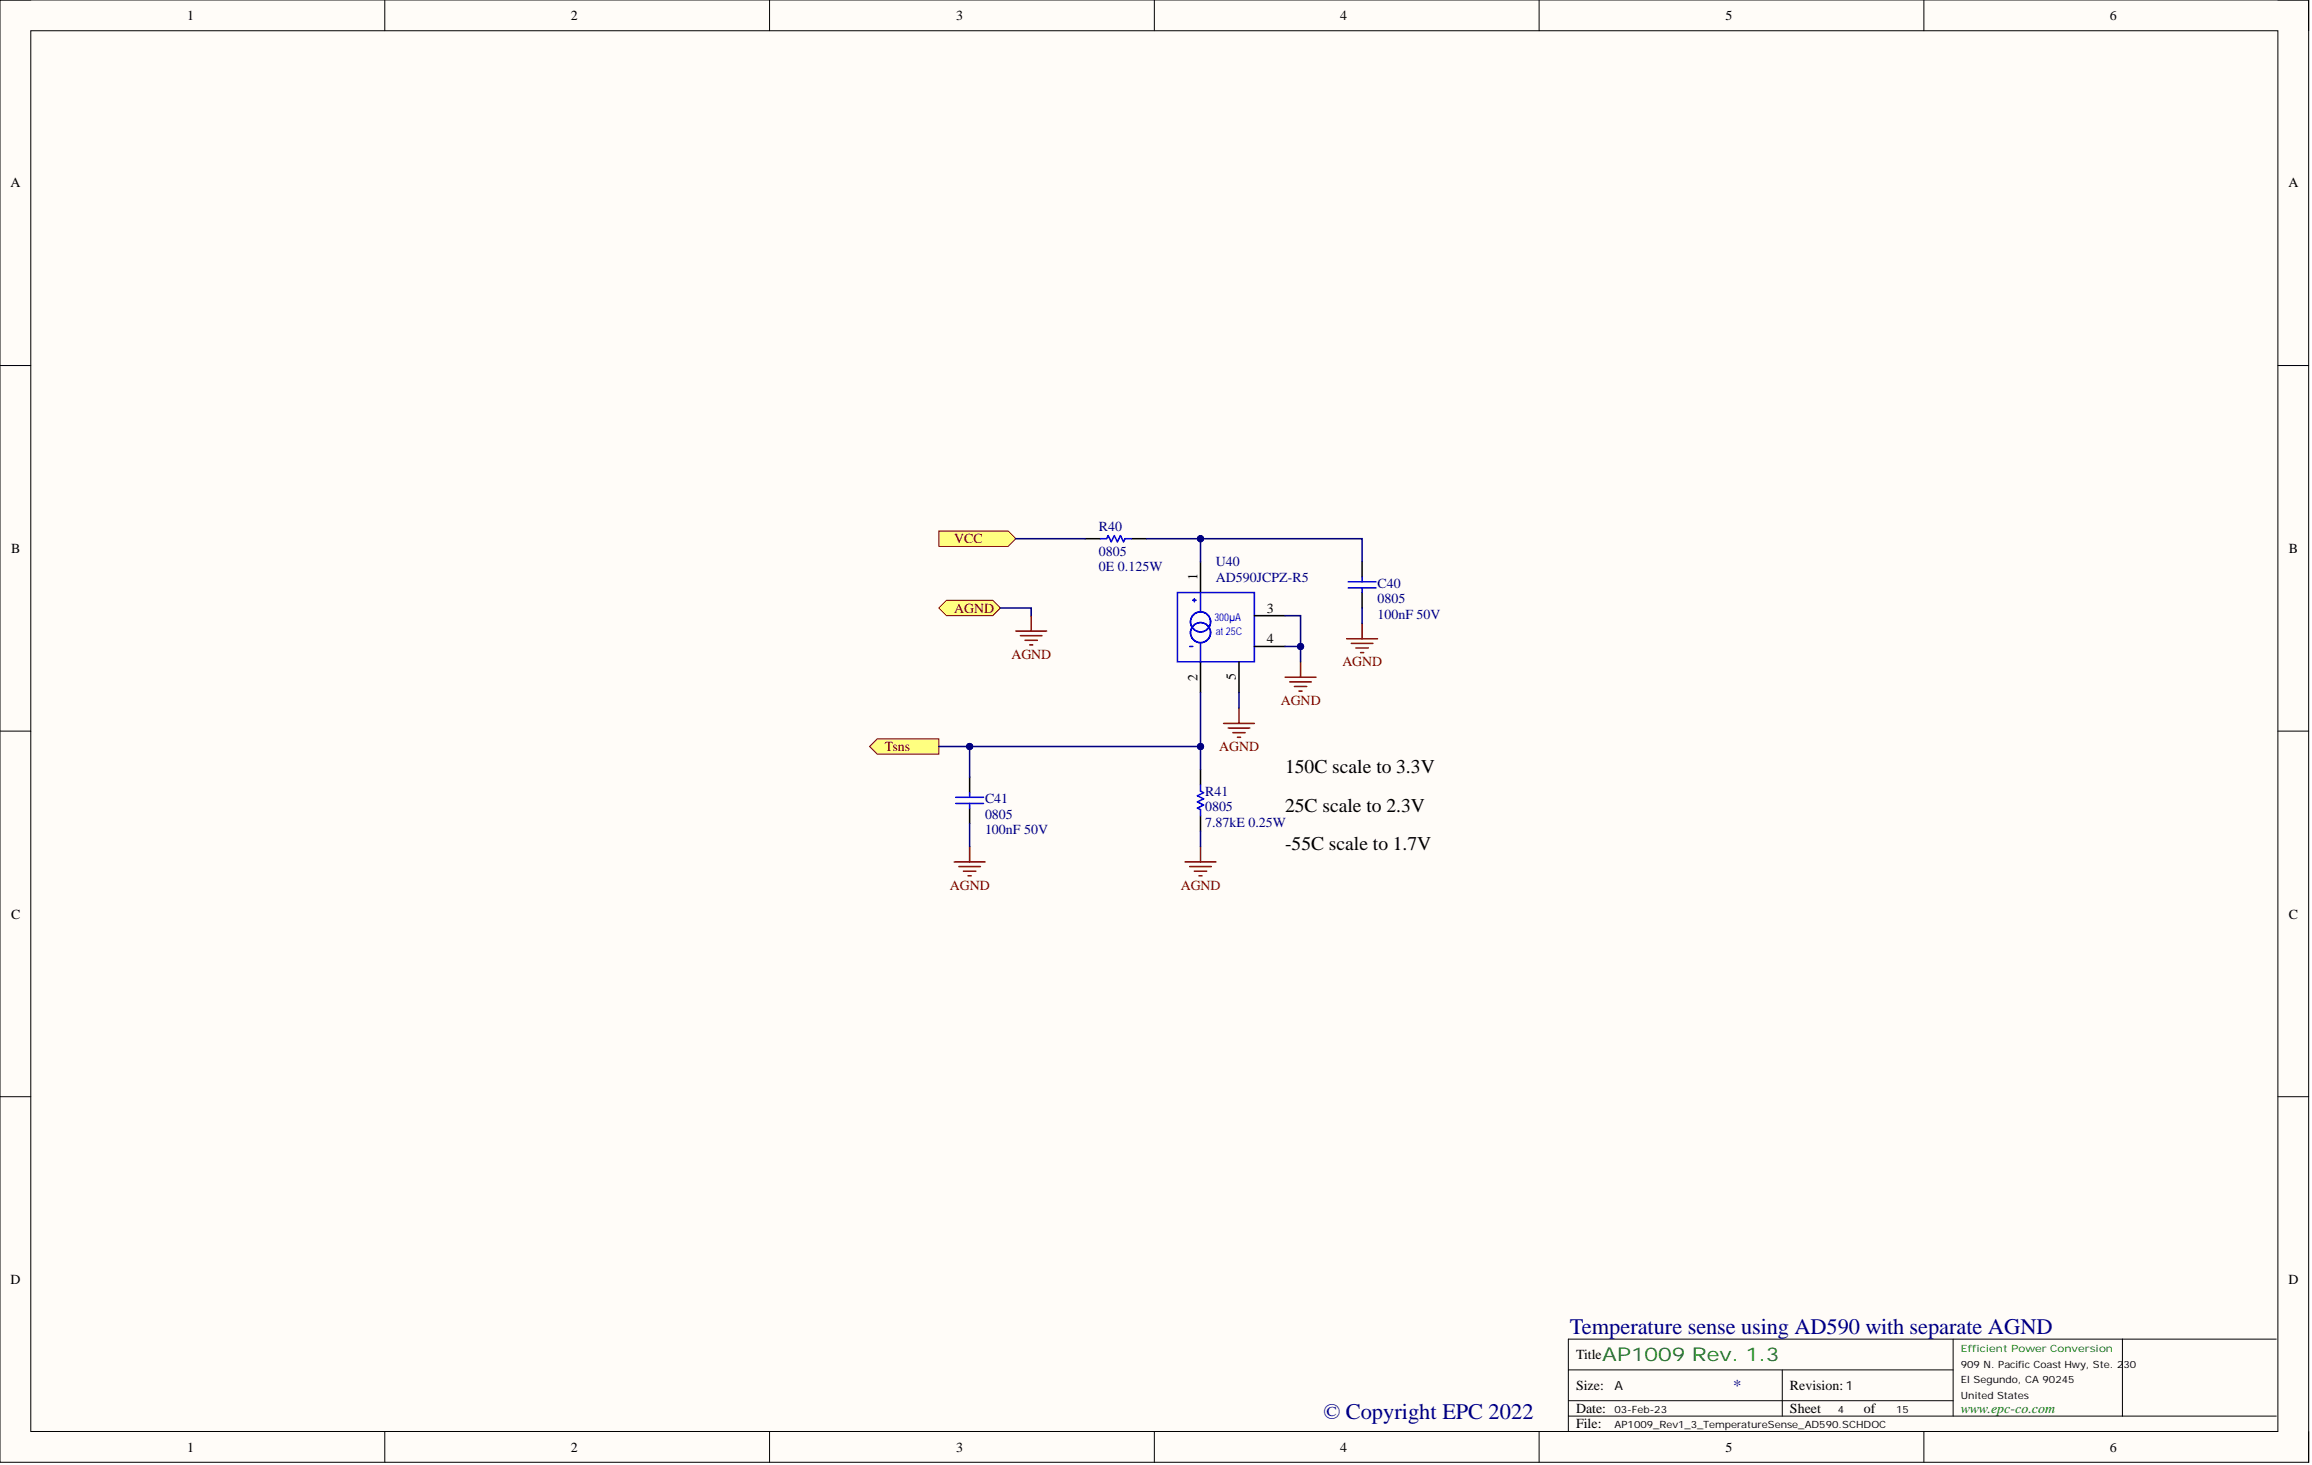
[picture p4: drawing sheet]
<svg xmlns="http://www.w3.org/2000/svg" width="381mm" height="241mm" viewBox="0 0 381 241" stroke-linecap="round" stroke-linejoin="round" font-family="sans-serif">
<defs><g id="words">
<g font-size="3.7" fill="#000080">
<text x="258.7" y="219.8">Temperature sense using AD590 with separate AGND</text>
<text x="218.1" y="233.7">© Copyright EPC 2022</text>
</g>
<g font-size="3.2">
<text x="211.8" y="127.4">150C scale to 3.3V</text>
<text x="211.8" y="133.7">25C scale to 2.3V</text>
<text x="211.8" y="140">-55C scale to 1.7V</text>
</g>
<text font-size="3.1" fill="#008000" x="264" y="224.2">AP1009 Rev. 1.3</text>
<text font-size="2.7" fill="#000080" x="285.6" y="229.1">*</text>
<g font-size="2.3">
<text x="30.9" y="3.3">1</text>
<text x="94.1" y="3.3">2</text>
<text x="157.5" y="3.3">3</text>
<text x="220.9" y="3.3">4</text>
<text x="284.3" y="3.3">5</text>
<text x="347.7" y="3.3">6</text>
<text x="1.7" y="30.9">A</text>
<text x="377.1" y="30.9">A</text>
<text x="1.8" y="91.1">B</text>
<text x="197.3" y="95.6" transform="rotate(-90 197.3 95.6)">1</text>
<text x="377.2" y="91.1">B</text>
<text x="208.7" y="100.9">3</text>
<text x="208.7" y="106">4</text>
<text x="197.3" y="112.1" transform="rotate(-90 197.3 112.1)">2</text>
<text x="203.7" y="112.1" transform="rotate(-90 203.7 112.1)">5</text>
<text x="1.8" y="151.3">C</text>
<text x="377.2" y="151.3">C</text>
<text x="1.7" y="211.5">D</text>
<text x="377.1" y="211.5">D</text>
<text x="259.7" y="223.9">Title</text>
<text x="259.7" y="228.9">Size:</text>
<text x="259.7" y="232.7">Date:</text>
<text x="295" y="228.9">Revision:1</text>
<text x="295" y="232.7">Sheet</text>
<text x="307.2" y="232.7">of</text>
<text x="30.9" y="239.1">1</text>
<text x="94.1" y="239.1">2</text>
<text x="157.5" y="239.1">3</text>
<text x="220.9" y="239.1">4</text>
<text x="259.7" y="235.3">File:</text>
<text x="284.3" y="239.1">5</text>
<text x="347.7" y="239.1">6</text>
</g>
<g font-size="2.3" fill="#800000">
<text x="157.3" y="89.5">VCC</text>
<text x="157.3" y="100.9">AGND</text>
<text x="166.7" y="108.5">AGND</text>
<text x="221.2" y="109.8">AGND</text>
<text x="211.1" y="116.1">AGND</text>
<text x="145.8" y="123.7">Tsns</text>
<text x="200.9" y="123.7">AGND</text>
<text x="156.5" y="146.5">AGND</text>
<text x="194.6" y="146.5">AGND</text>
</g>
<g font-size="2.3" fill="#000080">
<text x="181.1" y="87.5">R40</text>
<text x="181.1" y="91.5">0805</text>
<text x="181.1" y="94.1">0E 0.125W</text>
<text x="200.4" y="93.3">U40</text>
<text x="200.4" y="95.8">AD590JCPZ-R5</text>
<text x="227" y="99.4">0805</text>
<text x="227" y="101.9">100nF 50V</text>
<text x="227" y="96.8">C40</text>
<text x="198.6" y="131.1">R41</text>
<text x="162.3" y="134.9">0805</text>
<text x="162.3" y="137.4">100nF 50V</text>
<text x="162.3" y="132.3">C41</text>
<text x="198.6" y="133.6">0805</text>
<text x="198.6" y="136.1">7.87kE 0.25W</text>
</g>
<text font-size="2.3" fill="#008000" x="323.1" y="232.7">www.epc-co.com</text>
<text font-size="2.1" x="266.1" y="229">A</text>
<g font-size="1.8" fill="#00f">
<text x="200.1" y="102.3">300µA</text>
<text x="200.4" y="104.6">at25C</text>
</g>
<text font-size="1.6" fill="#008000" x="323.1" y="222.8">Efficient Power Conversion</text>
<g font-size="1.6">
<text x="323.1" y="225.3">909 N. Pacific Coast Hwy, Ste. 230</text>
<text x="323.1" y="227.8">El Segundo, CA 90245</text>
<text x="266.1" y="232.7">03-Feb-23</text>
<text x="302.8" y="232.7">4</text>
<text x="312.5" y="232.7">15</text>
<text x="323.1" y="230.4">United States</text>
<text x="266.1" y="235.2">AP1009_Rev1_3_TemperatureSense_AD590.SCHDOC</text>
</g>
</g></defs>
<path d="M0 0h380.5v240.9h-380.5z" fill-rule="evenodd" fill="#fffcf8"/>
<path d="M0 0h380.5v240.9h-380.5z" fill="none" stroke="#000" stroke-width=".16"/>
<path d="M5.1 5.1h370.3v230.7h-370.3z" fill-rule="evenodd" fill="#fffcf8"/>
<g fill="none" stroke="#000" stroke-width=".16">
<path d="M0 0h5.1M63.4 0v5.1M126.8 0v5.1M190.2 0v5.1M253.6 0v5.1M317 0v5.1M375.4 0h5.1v5.1M5.1 5.1h370.3v230.7h-370.3zM0 60.2h5.1M375.4 60.2h5.1M0 120.4h5.1M375.4 120.4h5.1"/>
<path d="M0 180.6h5.1M375.4 180.6h5.1M63.4 235.8v5.1M126.8 235.8v5.1M190.2 235.8v5.1M253.6 235.8v5.1M258.5 225.6h63.4M258.5 233.2h116.6M258.5 230.7h63.4M293.7 225.6v7.6M317 235.8v5.1M321.9 220.6v12.6"/>
<path d="M349.8 220.6v12.6M375.1 220.6h-116.6v15.2M380.5 235.8v5.1"/>
</g>
<path d="M154.7 87.5h11.4l1.3 1.2-1.3 1.3h-11.4z" fill-rule="evenodd" fill="#ffff80"/>
<path d="M154.7 87.5h11.4l1.3 1.2-1.3 1.3h-11.4z" fill="none" stroke="#800000" stroke-width=".16"/>
<g fill="none" stroke="#00f" stroke-width=".25">
<path d="M194 97.6h12.7v11.4h-12.7zM196.6 98.9h.5M196.8 98.6v.5M197.8 97.6v3M196.1 106.5h.5M197.8 106v3"/>
<circle cx="197.8" cy="104.2" r="1.65"/>
<circle cx="197.8" cy="102.4" r="1.65"/>
</g>
<path d="M197.8 92.5v5.1M197.8 109v5.1M204.2 109v5.1M206.7 101.4h5.1M206.7 106.5h5.1" fill="none" stroke="#000" stroke-width=".25"/>
<path d="M143.3 123l1.3-1.3h10.1v2.5h-10.1z" fill-rule="evenodd" fill="#ffff80"/>
<path d="M143.3 123l1.3-1.3h10.1v2.5h-10.1z" fill="none" stroke="#800000" stroke-width=".16"/>
<path d="M154.7 100.1l1.3-1.2h7.6l1.3 1.2-1.3 1.3h-7.6z" fill-rule="evenodd" fill="#ffff80"/>
<path d="M154.7 100.1l1.3-1.2h7.6l1.3 1.2-1.3 1.3h-7.6z" fill="none" stroke="#800000" stroke-width=".16"/>
<g fill="none" stroke="#800000" stroke-width=".25">
<path d="M167.4 103.9h5.1M168.2 104.7h3.5M168.9 105.5h2M169.7 106.2h.5M169.9 101.4v2.5M201.6 119.2h5.1M202.4 119.9h3.6M204.2 116.6v2.6M211.8 111.5h5.1M212.5 112.3h3.6M213.3 113.1h2M214.1 113.8h.5"/>
<path d="M214.3 109v2.5M221.9 105.2h5.1M222.7 106h3.5M223.5 106.7h2M224.2 107.5h.5M224.5 102.7v2.5M159.8 139.4v2.6M197.8 139.4v2.6M203.2 120.7h2M203.9 121.4h.5M157.3 142h5M158 142.7h3.6"/>
<path d="M158.8 143.5h2M159.5 144.3h.5M195.3 142h5.1M196.1 142.7h3.5M196.8 143.5h2M197.6 144.3h.5"/>
</g>
<path d="M178.8 88.7h2.5M186.4 88.7h2.6M224.5 92.5v2.6M224.5 97.6v2.5M159.8 128v2.6M159.8 133.1v2.5M197.8 126.8v2.5M197.8 134.4v2.5" fill="none" stroke="#000" stroke-width=".25"/>
<path d="M181.3 88.7h1.1l.2-.5 .5 1 .5-1 .5 1 .5-1 .6 1 .2-.5h1M222.2 96.8h4.5M222.2 95.8h4.5M224.5 95.1v.7M224.5 96.8v.8M157.5 132.3h4.6M157.5 131.3h4.6M159.8 130.6v.7M159.8 132.3v.8M197.8 129.3v1l.5 .3-1 .5 1 .5-1 .5 1 .5-1 .5 .5 .3v1" fill="none" stroke="#00f" stroke-width=".25"/>
<path d="M224.5 100.1v2.6M154.7 123h43.1v3.8" fill="none" stroke="#000080" stroke-width=".25"/>
<circle cx="159.8" cy="123" r=".51" fill="#000080"/>
<circle cx="159.8" cy="123" r=".51" fill="none" stroke="#000080" stroke-width=".16"/>
<circle cx="197.8" cy="123" r=".51" fill="#000080"/>
<circle cx="197.8" cy="123" r=".51" fill="none" stroke="#000080" stroke-width=".16"/>
<path d="M167.4 88.7h11.4M189 88.7h8.8v3.8M164.9 100.1h5v1.3" fill="none" stroke="#000080" stroke-width=".25"/>
<circle cx="197.8" cy="88.7" r=".51" fill="#000080"/>
<circle cx="197.8" cy="88.7" r=".51" fill="none" stroke="#000080" stroke-width=".16"/>
<path d="M197.8 88.7h26.7v3.8" fill="none" stroke="#000080" stroke-width=".25"/>
<circle cx="197.8" cy="88.7" r=".51" fill="#000080"/>
<circle cx="197.8" cy="88.7" r=".51" fill="none" stroke="#000080" stroke-width=".16"/>
<path d="M211.8 106.5h2.5v2.5" fill="none" stroke="#000080" stroke-width=".25"/>
<circle cx="214.3" cy="106.5" r=".51" fill="#000080"/>
<circle cx="214.3" cy="106.5" r=".51" fill="none" stroke="#000080" stroke-width=".16"/>
<path d="M211.8 101.4h2.5v5.1" fill="none" stroke="#000080" stroke-width=".25"/>
<circle cx="214.3" cy="106.5" r=".51" fill="#000080"/>
<circle cx="214.3" cy="106.5" r=".51" fill="none" stroke="#000080" stroke-width=".16"/>
<path d="M159.8 123v5M159.8 135.6v3.8" fill="none" stroke="#000080" stroke-width=".25"/>
<circle cx="159.8" cy="123" r=".51" fill="#000080"/>
<circle cx="159.8" cy="123" r=".51" fill="none" stroke="#000080" stroke-width=".16"/>
<path d="M197.8 114.1v8.9M197.8 136.9v2.5" fill="none" stroke="#000080" stroke-width=".25"/>
<circle cx="197.8" cy="123" r=".51" fill="#000080"/>
<circle cx="197.8" cy="123" r=".51" fill="none" stroke="#000080" stroke-width=".16"/>
<path d="M204.2 114.1v2.5" fill="none" stroke="#000080" stroke-width=".25"/>
<use href="#words"/>
</svg>
